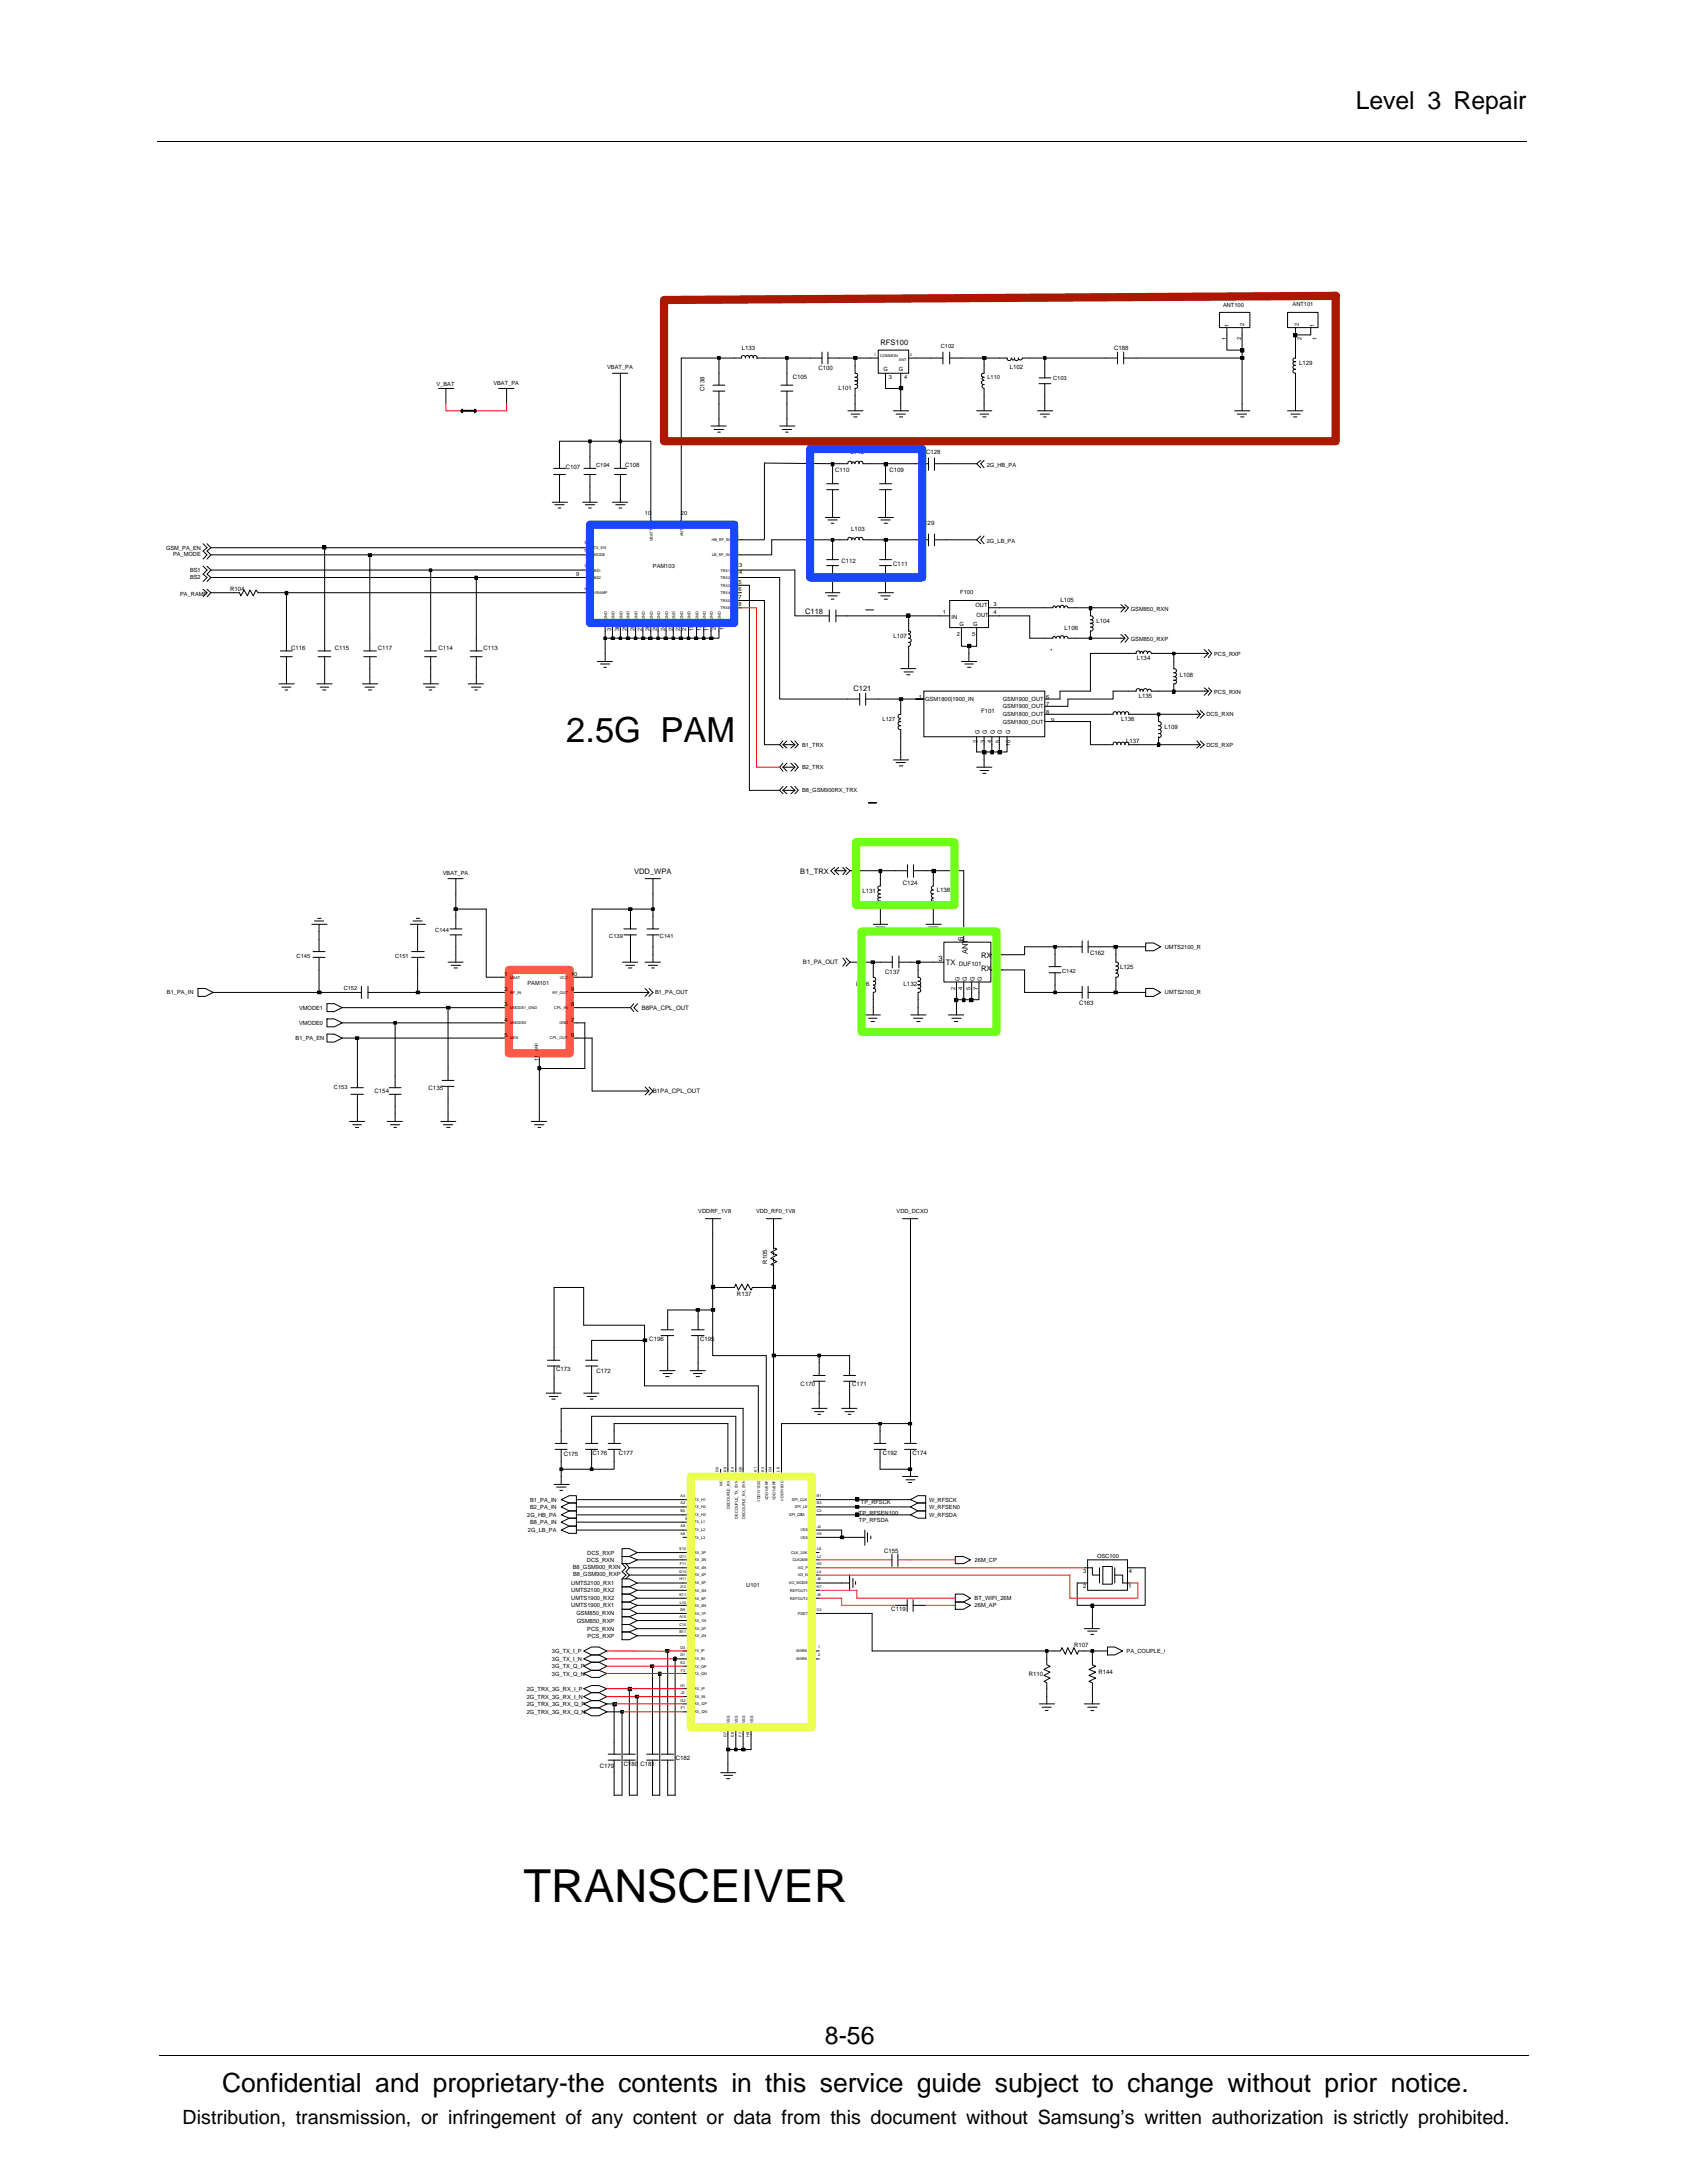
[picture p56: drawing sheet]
<svg xmlns="http://www.w3.org/2000/svg" width="216mm" height="279mm" viewBox="0 0 216 279" stroke-linecap="round" stroke-linejoin="round" font-family="sans-serif">
<defs><g id="words">
<text font-size="5.8" x="67" y="243.4">TRANSCEIVER</text>
<text font-size="4.4" x="72.5" y="95">2.5G PAM</text>
<text font-size="3.4" x="28.4" y="267.7">Confidential and proprietary-the contents in this service guide subject to change without prior notice.</text>
<g font-size="3.2">
<text x="173.5" y="14">Level 3 Repair</text>
<text x="105.6" y="261.6">8-56</text>
</g>
<text font-size="2.5" x="23.4" y="271.9">Distribution, transmission, or infringement of any content or data from this document without Samsung’s written authorization is strictly prohibited.</text>
<g font-size="1">
<text x="112.7" y="44.2">RFS100</text>
<text x="103" y="78.6">C118</text>
<text x="109.2" y="88.4">C121</text>
<text x="81.2" y="111.8">VDD_WPA</text>
<text x="102.4" y="111.8">B1_TRX</text>
<text x="120.1" y="123">3</text>
<text x="121.1" y="123.5">TX</text>
<text x="123.3" y="120.4" transform="rotate(-90 123.3 120.4)">6</text>
<text x="123.9" y="122.2" transform="rotate(-90 123.9 122.2)">ANT</text>
<text x="125.6" y="122.6">RX</text>
<text x="125.6" y="124.3">RX</text>
<text x="127.1" y="121.9">1</text>
<text x="127.1" y="123.9">8</text>
</g>
<g font-size=".8">
<text x="94.9" y="44.7">L133</text>
<text x="104.8" y="47.3">C100</text>
<text x="129.2" y="47.2">L102</text>
<text x="142.6" y="44.7">C188</text>
<text x="166.3" y="46.8">L129</text>
<text x="90.2" y="50.1" transform="rotate(-90 90.2 50.1)">C138</text>
<text x="101.5" y="48.5">C105</text>
<text x="107.3" y="50">L101</text>
<text x="72.4" y="60">C107</text>
<text x="80" y="59.7">C108</text>
<text x="108.9" y="58.1">L112</text>
<text x="118.5" y="58.1">C128</text>
<text x="106.9" y="60.4">C110</text>
<text x="113.8" y="60.4">C109</text>
<text x="108.9" y="67.9">L103</text>
<text x="117.7" y="67.1">C129</text>
<text x="29.5" y="75.7">R104</text>
<text x="107.7" y="72.1">C112</text>
<text x="114.3" y="72.4">C111</text>
<text x="135.7" y="77">L105</text>
<text x="37.3" y="83.1">C116</text>
<text x="42.8" y="83.1">C115</text>
<text x="48.3" y="83.1">C117</text>
<text x="56.1" y="83.1">C114</text>
<text x="61.9" y="83.1">C113</text>
<text x="114.3" y="81.6">L107</text>
<text x="136.3" y="80.6">L106</text>
<text x="140.3" y="79.7">L104</text>
<text x="145.5" y="84.5">L134</text>
<text x="145.7" y="89.3">L135</text>
<text x="151" y="86.6">L108</text>
<text x="125.6" y="91.3">F101</text>
<text x="143.5" y="92.3">L136</text>
<text x="144.1" y="95.1">L137</text>
<text x="149" y="93.4">L109</text>
<text x="115.5" y="113.2">C124</text>
<text x="110.4" y="114.3">L131</text>
<text x="119.9" y="114.2">L138</text>
<text x="102.8" y="123.4">B1_PA_OUT</text>
<text x="113.3" y="124.6">C137</text>
<text x="122.7" y="123.7">DUF101</text>
<text x="139.5" y="122.2">C162</text>
<text x="143.3" y="124.1">L125</text>
<text x="82.1" y="129.2">B8PA_CPL_OUT</text>
<text x="109.6" y="126.2">L126</text>
<text x="115.6" y="126.2">L132</text>
<text x="138.1" y="128.6">C163</text>
<text x="47.9" y="139.9">C154</text>
<text x="54.8" y="139.5">C135</text>
<text x="83.5" y="139.9">B1PA_CPL_OUT</text>
<text x="98.2" y="161.8" transform="rotate(-90 98.2 161.8)">R105</text>
<text x="94.3" y="165.9">R137</text>
<text x="83.1" y="171.6">C196</text>
<text x="89.6" y="171.6">C195</text>
<text x="71.2" y="175.5">C173</text>
<text x="76.3" y="175.7">C172</text>
<text x="102.5" y="177.4">C170</text>
<text x="109.1" y="177.4">C171</text>
<text x="72.2" y="186.4">C175</text>
<text x="75.8" y="186.2">C176</text>
<text x="79.2" y="186.2">C177</text>
<text x="113" y="186.2">C192</text>
<text x="116.8" y="186.2">C174</text>
<text x="113.1" y="198.8">C155</text>
<text x="114.1" y="206.2">C119</text>
<text x="131.7" y="214.5">R110</text>
<text x="137.5" y="210.8">R107</text>
<text x="140.6" y="214.3">R144</text>
<text x="76.8" y="226.3">C179</text>
<text x="79.8" y="226">C180</text>
<text x="82" y="226.1">C181</text>
<text x="86.5" y="225.2">C182</text>
</g>
<g font-size=".7">
<text x="156.5" y="39.3">ANT100</text>
<text x="157.3" y="41.9" transform="rotate(-90 157.3 41.9)">1</text>
<text x="159.2" y="41.7" transform="rotate(-90 159.2 41.7)">2</text>
<text x="165.4" y="39.2">ANT101</text>
<text x="166.2" y="41.7" transform="rotate(-90 166.2 41.7)">2</text>
<text x="168.2" y="41.9" transform="rotate(-90 168.2 41.9)">1</text>
<text x="77.7" y="47.3">VBAT_PA</text>
<text x="113.1" y="47.5">G</text>
<text x="115" y="47.5">G</text>
<text x="120.4" y="44.6">C102</text>
<text x="156.9" y="43.5" transform="rotate(-90 156.9 43.5)">1</text>
<text x="158.9" y="43.5" transform="rotate(-90 158.9 43.5)">2</text>
<text x="166.6" y="43.5" transform="rotate(-90 166.6 43.5)">2</text>
<text x="168.5" y="43.5" transform="rotate(-90 168.5 43.5)">1</text>
<text x="55.9" y="49.4">V_BAT</text>
<text x="63.1" y="49.2">VBAT_PA</text>
<text x="113.7" y="48.5">3</text>
<text x="115.7" y="48.5">4</text>
<text x="126.4" y="48.5">L110</text>
<text x="134.8" y="48.7">C103</text>
<text x="76.3" y="59.8">C194</text>
<text x="126.3" y="59.8">2G_HB_PA</text>
<text x="82.5" y="66">10</text>
<text x="87.1" y="66">20</text>
<text x="21.3" y="70.4">GSM_PA_EN</text>
<text x="22.1" y="71.2">PA_MODE</text>
<text x="75.4" y="70.7" transform="rotate(-90 75.4 70.7)">7</text>
<text x="75.4" y="69.7" transform="rotate(-90 75.4 69.7)">6</text>
<text x="94.1" y="68.9">3</text>
<text x="94.1" y="70.9">4</text>
<text x="126.3" y="69.4">2G_LB_PA</text>
<text x="23.1" y="76.3">PA_RAMP</text>
<text x="24.3" y="73.2">BS1</text>
<text x="24.3" y="74.1">BS2</text>
<text x="73.7" y="73.7">9</text>
<text x="75.4" y="75.5" transform="rotate(-90 75.4 75.5)">5</text>
<text x="75.4" y="72.6" transform="rotate(-90 75.4 72.6)">8</text>
<text x="83.6" y="72.7">PAM103</text>
<text x="94.1" y="74.7">15</text>
<text x="94.1" y="75.7">16</text>
<text x="94.1" y="76.6">17</text>
<text x="94.1" y="77.5">18</text>
<text x="94.2" y="72.6">13</text>
<text x="94.2" y="73.5">14</text>
<text x="122.9" y="76">F100</text>
<text x="124.8" y="77.7">OUT</text>
<text x="127.1" y="77.6">3</text>
<text x="78.2" y="80.8" transform="rotate(-90 78.2 80.8)">31</text>
<text x="79.2" y="80.8" transform="rotate(-90 79.2 80.8)">30</text>
<text x="80.2" y="80.8" transform="rotate(-90 80.2 80.8)">29</text>
<text x="81.2" y="80.8" transform="rotate(-90 81.2 80.8)">28</text>
<text x="82.1" y="80.8" transform="rotate(-90 82.1 80.8)">27</text>
<text x="83.1" y="80.8" transform="rotate(-90 83.1 80.8)">26</text>
<text x="84.1" y="80.8" transform="rotate(-90 84.1 80.8)">25</text>
<text x="85.1" y="80.8" transform="rotate(-90 85.1 80.8)">24</text>
<text x="86.1" y="80.8" transform="rotate(-90 86.1 80.8)">23</text>
<text x="87" y="80.8" transform="rotate(-90 87 80.8)">22</text>
<text x="87.8" y="80.8" transform="rotate(-90 87.8 80.8)">21</text>
<text x="88.7" y="80.8" transform="rotate(-90 88.7 80.8)">19</text>
<text x="89.7" y="80.8" transform="rotate(-90 89.7 80.8)">12</text>
<text x="90.7" y="80.8" transform="rotate(-90 90.7 80.8)">11</text>
<text x="91.6" y="80.7" transform="rotate(-90 91.6 80.7)">2</text>
<text x="92.6" y="80.7" transform="rotate(-90 92.6 80.7)">1</text>
<text x="120.7" y="78.6">1</text>
<text x="121.8" y="79.2">IN</text>
<text x="122.5" y="81.4">2</text>
<text x="122.8" y="80.2">G</text>
<text x="124.4" y="81.4">5</text>
<text x="124.5" y="80.2">G</text>
<text x="125" y="79">OUT</text>
<text x="127.1" y="78.6">4</text>
<text x="144.7" y="82">GSM850_RXP</text>
<text x="144.7" y="78.1">GSM850_RXN</text>
<text x="155.4" y="84">PCS_RXP</text>
<text x="117.6" y="89.5">1</text>
<text x="118.4" y="89.7">GSM1800|1900_IN</text>
<text x="128.3" y="89.7">GSM1900_OUT</text>
<text x="133.9" y="89.5">6</text>
<text x="155.4" y="88.8">PCS_RXN</text>
<text x="102.7" y="95.6">B1_TRX</text>
<text x="112.9" y="92.3">L127</text>
<text x="125.1" y="95.1" transform="rotate(-90 125.1 95.1)">2</text>
<text x="125.4" y="94" transform="rotate(-90 125.4 94)">G</text>
<text x="126" y="95.1" transform="rotate(-90 126 95.1)">3</text>
<text x="126.3" y="94" transform="rotate(-90 126.3 94)">G</text>
<text x="126.9" y="95.1" transform="rotate(-90 126.9 95.1)">4</text>
<text x="127.3" y="94" transform="rotate(-90 127.3 94)">G</text>
<text x="128" y="95.1" transform="rotate(-90 128 95.1)">5</text>
<text x="128.2" y="94" transform="rotate(-90 128.2 94)">G</text>
<text x="128.3" y="92.6">GSM1800_OUT</text>
<text x="128.3" y="90.7">GSM1900_OUT</text>
<text x="128.3" y="91.7">GSM1800_OUT</text>
<text x="129.3" y="94" transform="rotate(-90 129.3 94)">G</text>
<text x="129.3" y="95.5" transform="rotate(-90 129.3 95.5)">10</text>
<text x="133.9" y="90.4">7</text>
<text x="133.9" y="91.4">8</text>
<text x="134.5" y="92.3">9</text>
<text x="154.4" y="91.7">DCS_RXN</text>
<text x="154.4" y="95.6">DCS_RXP</text>
<text x="102.7" y="98.5">B2_TRX</text>
<text x="102.7" y="101.4">B8_GSM900RX_TRX</text>
<text x="56.7" y="112">VBAT_PA</text>
<text x="55.7" y="119.3">C144</text>
<text x="38" y="122.6">C145</text>
<text x="50.6" y="122.6">C151</text>
<text x="64.6" y="124.9">1</text>
<text x="73.1" y="124.9">10</text>
<text x="78" y="120">C139</text>
<text x="84.5" y="120">C141</text>
<text x="122.8" y="125.6" transform="rotate(-90 122.8 125.6)">G</text>
<text x="123.7" y="125.6" transform="rotate(-90 123.7 125.6)">G</text>
<text x="124.7" y="125.6" transform="rotate(-90 124.7 125.6)">G</text>
<text x="125.6" y="125.6" transform="rotate(-90 125.6 125.6)">G</text>
<text x="135.9" y="124.5">C142</text>
<text x="149.1" y="121.5">UMTS2100_R</text>
<text x="21.4" y="127.3">B1_PA_IN</text>
<text x="38.3" y="131.2">VMODE0</text>
<text x="38.3" y="129.2">VMODE1</text>
<text x="44" y="126.8">C152</text>
<text x="64.6" y="130.7">4</text>
<text x="64.6" y="128.8">3</text>
<text x="64.6" y="126.9">2</text>
<text x="67.5" y="126.1">PAM101</text>
<text x="73.1" y="128.8">8</text>
<text x="73.1" y="130.7">7</text>
<text x="73.1" y="126.9">9</text>
<text x="83.8" y="127.2">B1_PA_OUT</text>
<text x="122.3" y="126.7" transform="rotate(-90 122.3 126.7)">2</text>
<text x="123.2" y="126.7" transform="rotate(-90 123.2 126.7)">4</text>
<text x="124.2" y="126.7" transform="rotate(-90 124.2 126.7)">5</text>
<text x="125.1" y="126.7" transform="rotate(-90 125.1 126.7)">7</text>
<text x="149.1" y="127.3">UMTS2100_R</text>
<text x="37.8" y="133.1">B1_PA_EN</text>
<text x="64.6" y="132.7">5</text>
<text x="69" y="135.8" transform="rotate(-90 69 135.8)">11</text>
<text x="73.1" y="132.7">6</text>
<text x="42.7" y="139.4">C153</text>
<text x="89.4" y="155.3">VDDRF_1V8</text>
<text x="96.8" y="155.3">VDD_RF0_1V8</text>
<text x="114.7" y="155.3">VDD_DCXO</text>
<text x="67.5" y="194.2">2G_HB_PA</text>
<text x="67.6" y="196.1">2G_LB_PA</text>
<text x="67.8" y="195.1">B8_PA_IN</text>
<text x="67.8" y="192.2">B1_PA_IN</text>
<text x="67.8" y="193.1">B2_PA_IN</text>
<text x="109.9" y="194.8">TP_RFSDA</text>
<text x="109.9" y="193.9">TP_RFSEN100</text>
<text x="110.2" y="192.5">TP_RFSCK</text>
<text x="118.9" y="193.1">W_RFSEN0</text>
<text x="118.9" y="192.2">W_RFSCK</text>
<text x="118.9" y="194.2">W_RFSDA</text>
<text x="73.1" y="203.8">UMTS2100_RX2</text>
<text x="73.1" y="202.9">UMTS2100_RX1</text>
<text x="73.3" y="200.8">B8_GSM900_RXN</text>
<text x="73.3" y="201.8">B8_GSM900_RXP</text>
<text x="75.1" y="199.9">DCS_RXN</text>
<text x="75.2" y="199">DCS_RXP</text>
<text x="95.5" y="203.1">U101</text>
<text x="124.7" y="199.9">26M_CP</text>
<text x="138.6" y="203.3">2</text>
<text x="138.6" y="201.3">3</text>
<text x="140.4" y="199.4">OSC100</text>
<text x="144.4" y="203.3">1</text>
<text x="144.5" y="201.3">4</text>
<text x="73.1" y="204.8">UMTS1900_RX2</text>
<text x="73.1" y="205.7">UMTS1900_RX1</text>
<text x="73.8" y="206.8">GSM850_RXN</text>
<text x="73.8" y="207.7">GSM850_RXP</text>
<text x="75.2" y="208.7">PCS_RXN</text>
<text x="75.2" y="209.6">PCS_RXP</text>
<text x="124.7" y="205.7">26M_AP</text>
<text x="124.7" y="204.8">BT_WIFI_26M</text>
<text x="70.6" y="211.6">3G_TX_I_P</text>
<text x="70.6" y="212.6">3G_TX_I_N</text>
<text x="70.6" y="213.5">3G_TX_Q_P</text>
<text x="70.6" y="214.5">3G_TX_Q_N</text>
<text x="144.2" y="211.6">PA_COUPLE_O</text>
<text x="67.4" y="216.4">2G_TRX_3G_RX_I_P</text>
<text x="67.4" y="217.4">2G_TRX_3G_RX_I_N</text>
<text x="67.4" y="218.4">2G_TRX_3G_RX_Q_P</text>
<text x="67.4" y="219.4">2G_TRX_3G_RX_Q_N</text>
</g>
<g font-size=".5">
<text x="111.9" y="45.6">1</text>
<text x="112.6" y="45.7">COMMON</text>
<text x="115" y="46.2">ANT</text>
<text x="116.4" y="45.6">2</text>
<text x="76" y="70.3">TX_EN</text>
<text x="76" y="71.2">MODE</text>
<text x="83.5" y="69.3" transform="rotate(-90 83.5 69.3)">VBATT</text>
<text x="87.4" y="68.6" transform="rotate(-90 87.4 68.6)">ANT</text>
<text x="91.1" y="69.3">HB_RF_IN</text>
<text x="91.1" y="71.2">LB_RF_IN</text>
<text x="76" y="73.2">BS1</text>
<text x="76" y="74.1">BS2</text>
<text x="76" y="76">VRAMP</text>
<text x="92.2" y="74.1">TRX2</text>
<text x="92.2" y="75.1">TRX3</text>
<text x="92.2" y="76">TRX4</text>
<text x="92.2" y="77">TRX5</text>
<text x="92.2" y="78">TRX6</text>
<text x="92.2" y="73.2">TRX1</text>
<text x="77.7" y="79.3" transform="rotate(-90 77.7 79.3)">GND</text>
<text x="78.6" y="79.3" transform="rotate(-90 78.6 79.3)">GND</text>
<text x="79.7" y="79.3" transform="rotate(-90 79.7 79.3)">GND</text>
<text x="80.6" y="79.3" transform="rotate(-90 80.6 79.3)">GND</text>
<text x="81.6" y="79.3" transform="rotate(-90 81.6 79.3)">GND</text>
<text x="82.5" y="79.3" transform="rotate(-90 82.5 79.3)">GND</text>
<text x="83.5" y="79.3" transform="rotate(-90 83.5 79.3)">GND</text>
<text x="84.5" y="79.3" transform="rotate(-90 84.5 79.3)">GND</text>
<text x="85.5" y="79.3" transform="rotate(-90 85.5 79.3)">GND</text>
<text x="86.4" y="79.3" transform="rotate(-90 86.4 79.3)">GND</text>
<text x="87.4" y="79.3" transform="rotate(-90 87.4 79.3)">GND</text>
<text x="88.4" y="79.3" transform="rotate(-90 88.4 79.3)">GND</text>
<text x="89.4" y="79.3" transform="rotate(-90 89.4 79.3)">GND</text>
<text x="90.3" y="79.3" transform="rotate(-90 90.3 79.3)">GND</text>
<text x="91.2" y="79.3" transform="rotate(-90 91.2 79.3)">GND</text>
<text x="92.3" y="79.3" transform="rotate(-90 92.3 79.3)">GND</text>
<text x="65.3" y="125.2">VBAT</text>
<text x="71.6" y="125.2">VCC</text>
<text x="65.3" y="131.1">VMODE0</text>
<text x="65.3" y="129.1">VMODE1_GND</text>
<text x="65.3" y="127.2">RF_IN</text>
<text x="70.7" y="127.2">RF_OUT</text>
<text x="70.9" y="129.1">CPL_IN</text>
<text x="71.6" y="131.1">GND</text>
<text x="65.3" y="133">VEN</text>
<text x="68.8" y="134.6" transform="rotate(-90 68.8 134.6)">GND</text>
<text x="70.4" y="133">CPL_OUT</text>
<text x="87.1" y="191.6">A4</text>
<text x="92" y="188.4" transform="rotate(-90 92 188.4)">D5</text>
<text x="92.5" y="190.2" transform="rotate(-90 92.5 190.2)">NC</text>
<text x="93" y="188.4" transform="rotate(-90 93 188.4)">K9</text>
<text x="93.9" y="188.3" transform="rotate(-90 93.9 188.3)">E4</text>
<text x="94.9" y="188.4" transform="rotate(-90 94.9 188.4)">G6</text>
<text x="96.9" y="188.4" transform="rotate(-90 96.9 188.4)">K1</text>
<text x="97.8" y="188.4" transform="rotate(-90 97.8 188.4)">K3</text>
<text x="98.7" y="188.4" transform="rotate(-90 98.7 188.4)">G4</text>
<text x="99.8" y="188.3" transform="rotate(-90 99.8 188.3)">L6</text>
<text x="104.5" y="191.6">B1</text>
<text x="87.1" y="193.6">B5</text>
<text x="87.1" y="192.6">A2</text>
<text x="87.1" y="196.4">A6</text>
<text x="87.1" y="195.5">A8</text>
<text x="87.7" y="194.5">B7</text>
<text x="88.8" y="194.1">TX_H3</text>
<text x="88.8" y="195">TX_L1</text>
<text x="88.8" y="193">TX_H2</text>
<text x="88.8" y="192.1">TX_H1</text>
<text x="88.8" y="196.9">TX_L3</text>
<text x="88.8" y="196">TX_L2</text>
<text x="93.4" y="193.1" transform="rotate(-90 93.4 193.1)">DECOUPLE_RX</text>
<text x="94.4" y="194.4" transform="rotate(-90 94.4 194.4)">DECOUPLE_TX_SYN</text>
<text x="95.4" y="194.4" transform="rotate(-90 95.4 194.4)">DECOUPLE_RX_SYN</text>
<text x="97.3" y="192.2" transform="rotate(-90 97.3 192.2)">VDD1V1DIG</text>
<text x="98.3" y="192" transform="rotate(-90 98.3 192)">VDD1V5RF</text>
<text x="99.3" y="192" transform="rotate(-90 99.3 192)">VDD1V8RF</text>
<text x="100.3" y="192.1" transform="rotate(-90 100.3 192.1)">VDD1V8XO</text>
<text x="101" y="194.1">SPI_DA</text>
<text x="101.3" y="192.1">SPI_CLK</text>
<text x="101.7" y="193">SPI_LE</text>
<text x="102.4" y="196.9">VSS</text>
<text x="102.4" y="196">VSS</text>
<text x="102.5" y="194.1">TA</text>
<text x="104.5" y="196.4">H3</text>
<text x="104.5" y="192.6">B3</text>
<text x="104.5" y="193.5">C2</text>
<text x="104.6" y="195.5">J4</text>
<text x="86.9" y="201.3">G10</text>
<text x="87" y="202.3">H11</text>
<text x="87" y="199.4">D11</text>
<text x="87" y="198.4">E10</text>
<text x="87" y="203.3">J10</text>
<text x="87" y="200.3">F11</text>
<text x="88.8" y="202.8">RX_5P</text>
<text x="88.8" y="203.7">RX_5N</text>
<text x="88.8" y="200.8">RX_4N</text>
<text x="88.8" y="201.8">RX_4P</text>
<text x="88.8" y="199.8">RX_3N</text>
<text x="88.8" y="198.9">RX_3P</text>
<text x="101" y="202.8">XO_MODE</text>
<text x="101.1" y="203.7">REFOUT1</text>
<text x="101.2" y="198.9">CLK_32K</text>
<text x="101.5" y="199.8">CLK26M</text>
<text x="102.1" y="201.8">XO_N</text>
<text x="102.1" y="200.8">XO_P</text>
<text x="104.5" y="200.3">K5</text>
<text x="104.5" y="203.3">K7</text>
<text x="104.6" y="198.4">L8</text>
<text x="104.6" y="202.3">J8</text>
<text x="104.6" y="199.4">L2</text>
<text x="104.6" y="201.3">L4</text>
<text x="87" y="204.2">K11</text>
<text x="87" y="209">B11</text>
<text x="87" y="208.1">C10</text>
<text x="87" y="207.1">A10</text>
<text x="87" y="205.2">L10</text>
<text x="87.1" y="206.2">B9</text>
<text x="88.8" y="205.7">RX_6N</text>
<text x="88.8" y="204.7">RX_6P</text>
<text x="88.8" y="209.5">RX_2N</text>
<text x="88.8" y="206.7">RX_1P</text>
<text x="88.8" y="208.6">RX_2P</text>
<text x="88.8" y="207.6">RX_1N</text>
<text x="101.1" y="204.7">REFOUT2</text>
<text x="102.1" y="206.7">PDET</text>
<text x="104.5" y="206.2">C4</text>
<text x="104.6" y="204.2">J6</text>
<text x="87.1" y="215.9">H1</text>
<text x="87.1" y="212">D1</text>
<text x="87.1" y="211.1">D3</text>
<text x="87.1" y="212.9">E2</text>
<text x="87.1" y="214">F3</text>
<text x="88.8" y="214.4">TX_QN</text>
<text x="88.8" y="212.5">TX_IN</text>
<text x="88.8" y="211.5">TX_IP</text>
<text x="88.8" y="213.4">TX_QP</text>
<text x="101.9" y="211.5">MARK</text>
<text x="101.9" y="212.5">MARK</text>
<text x="104.7" y="211">1</text>
<text x="104.7" y="212">2</text>
<text x="87.1" y="217.8">G2</text>
<text x="87.1" y="216.8">J2</text>
<text x="87.1" y="218.8">F1</text>
<text x="88.8" y="216.3">RX_IP</text>
<text x="88.8" y="217.3">RX_IN</text>
<text x="88.8" y="219.3">RX_QN</text>
<text x="88.8" y="218.3">RX_QP</text>
<text x="93.4" y="220.5" transform="rotate(-90 93.4 220.5)">VSS</text>
<text x="94.4" y="220.5" transform="rotate(-90 94.4 220.5)">VSS</text>
<text x="95.4" y="220.5" transform="rotate(-90 95.4 220.5)">VSS</text>
<text x="96.4" y="220.5" transform="rotate(-90 96.4 220.5)">VSS</text>
<text x="93" y="222.3" transform="rotate(-90 93 222.3)">D7</text>
<text x="93.9" y="222.3" transform="rotate(-90 93.9 222.3)">E8</text>
<text x="94.9" y="222.3" transform="rotate(-90 94.9 222.3)">F7</text>
<text x="95.9" y="222.3" transform="rotate(-90 95.9 222.3)">H9</text>
</g>
</g></defs>
<g fill="none" stroke="#000" stroke-width=".13">
<path d="M20.2 18.1h175.3M156.1 40h3.9v1.9h-3.9zM164.8 40h3.9v1.9h-3.9zM56.1 49.7h2M57.1 49.7v2M63.8 49.7h2M64.8 49.7v2M70.8 59.9h1.6M71.6 59.9v-3.4h11.7v10.6M74.7 59.9h1.6M75.3 56.3h.4v.4h-.4zM75.5 56.5v3.4"/>
<path d="M78.4 47.8h1.9M78.6 59.9h1.6M79.2 56.3h.4v.4h-.4zM79.4 47.8v12.1M91 54.5h1.9M91.2 50.1h1.6M91.2 49.3h1.6M91.4 55h1.2M91.8 45.6h.4v.4h-.4zM91.8 55.3h.4M92 45.8v3.5M92 50.1v4.4"/>
<path d="M95.9 45.8a.25 .25 0 0 0-.3-.3 .25 .25 0 0 0-.2 .3 .25 .25 0 0 0-.2-.3 .25 .25 0 0 0-.3 .3h-7.7v21.3M95.9 45.8v-.2l.3-.1 .2 .1v.2a.26 .26 0 0 1 .3-.3 .26 .26 0 0 1 .2 .3M96.8 45.8h8.4M99.8 54.5h1.9M99.9 50.1h1.6M99.9 49.3h1.6M100.1 55h1.2M100.5 45.6h.4v.4h-.4zM100.5 55.3h.4M100.7 45.8v3.5M100.7 50.1v4.4M105.2 45.1v1.5"/>
<path d="M106 45.8h6.4M106 45.1v1.5M106.4 59.2h.3v.4h-.3zM106.6 59.4v2.5M106.6 59.4h1.9M106.6 59.4l-8.8-.1v9.7M108.5 52.6h1.9M108.5 59.4v-.3a.26 .26 0 0 1 .5 0v.3M108.9 53h1.1M109.3 45.6h.4v.4h-.4zM109.3 53.4h.4M109.3 59.3a.17 .17 0 0 0-.1-.2 .18 .18 0 0 0-.2 .3"/>
<path d="M109.4 47.8a.26 .26 0 0 1 .4 .2 .26 .26 0 0 1-.4 .3 .26 .26 0 0 1 .4 .2 .26 .26 0 0 1-.4 .2M109.4 48.7a.26 .26 0 0 1 .4 .2 .26 .26 0 0 1-.4 .3M109.4 49.2a.27 .27 0 0 1 .3 .1 .27 .27 0 0 1 0 .3l-.3 .1M109.4 59.4l.1-.3a.26 .26 0 0 1 .4 0v.3M109.4 45.8v2M109.4 49.7v2.9M110 59.4l-.1-.1a.25 .25 0 0 1 .2-.3 .25 .25 0 0 1 .3 .1v.3M110.4 59.4h8.4M112.4 44.8h3.9v3h-3.9zM113.2 59.2h.4v.4h-.4zM113.3 48.7v1h2M113.3 47.8v1"/>
<path d="M113.3 59.4v2.5M114.3 52.6h2M114.7 53h1.2M115.1 49.5h.4v.4h-.4zM115.1 53.4h.4M115.3 47.8v4.8M116.3 45.8h4.4M118.8 58.6v1.6M119.6 59.4h5.4M119.6 58.6v1.6M120.7 45.1v1.5M121.5 45.8h7.4"/>
<path d="M121.5 45.1v1.5M125 52.6h1.9M125.4 53h1.1M125.5 58.9l-.5 .5 .5 .5M125.8 45.6h.4v.4h-.4zM125.8 53.4h.4M125.9 49.2l-.2 .1a.26 .26 0 0 0 .2 .4v2.9M125.9 48.3a.17 .17 0 0 0-.2 .1 .17 .17 0 0 0 .2 .2M125.9 48.7a.26 .26 0 0 0-.3 .2 .26 .26 0 0 0 .3 .3M125.9 47.8a.26 .26 0 0 0-.3 .2 .26 .26 0 0 0 .3 .3M125.9 45.8v2M125.9 58.9l-.4 .5 .4 .5"/>
<path d="M128.9 45.8a.26 .26 0 0 0 .2 .4 .26 .26 0 0 0 .3-.4M129.8 45.8a.18 .18 0 0 1-.1 .3 .18 .18 0 0 1-.2-.3M129.8 45.8a.26 .26 0 0 0 .3 .4 .26 .26 0 0 0 .2-.4M130.3 45.8l.2 .2 .1 .1 .2-.1v-.2h12.2M132.8 52.6h1.9M133 49.1h1.5M133 48.4h1.5M133.1 53h1.2M133.6 45.6h.3v.4h-.3zM133.6 53.4h.3M133.7 45.8v2.6M133.7 49.1v3.5"/>
<path d="M143 45.1v1.5M143.8 45.1v1.5M157 41.9v2.9h2v1M158 52.6h2M158.3 53h1.2M158.8 45.6h.4v.4h-.4zM158.8 44.6h.4v.5h-.4zM158.8 53.4h.4M159 41.9v2.9M159 45.8v6.8M159 45.8h-15.2M164.8 52.6h1.9"/>
<path d="M165.2 53h1.2M165.5 42.7h.5v.4h-.5zM165.5 53.4h.5M165.8 41.9v3.9a.26 .26 0 0 0-.3 .3 .26 .26 0 0 0 .3 .2M165.8 47.8v4.8M165.8 46.3a.26 .26 0 0 0-.3 .2 .26 .26 0 0 0 .3 .3 .26 .26 0 0 0-.3 .2 .26 .26 0 0 0 .3 .3l-.3 .1a.26 .26 0 0 0 .2 .4h.1M167.7 41.9v1h-1.9M26 69.6l.5 .5-.5 .4 .5 .5-.5 .5M26 72.5l.5 .5-.5 .5 .5 .4-.5 .5M26 75.4l.5 .5-.5 .5M26.5 75.4l.5 .5-.5 .5M26.5 69.6l.5 .5-.5 .4 .5 .5"/>
<path d="M26.5 72.5l.5 .5M27 73l-.5 .5 .5 .4-.5 .5M27 75.9h3.6l.2 .4 .4-.8 .5 .8 .3-.8 .4 .8 .4-.8 .2 .4h42.5M27 71l-.5 .5M27 71h48.5M27 70.1h48.5M27 73h48.5M27 73.9h48.5M36.5 75.7h.3v.4h-.3zM36.7 75.9v7.4M41.3 69.9h.4v.4h-.4zM41.6 70.1v13.2"/>
<path d="M47.1 70.9h.5v.3h-.5zM47.3 71v12.3M54.9 72.8h.4v.4h-.4zM55.1 73v10.3M60.8 73.7h.3v.5h-.3zM61 73.9v9.4M70.7 64.3h1.9M70.8 60.7h1.6M71 64.6h1.2M71.4 65h.4M71.6 60.7v3.6M74.6 64.3h1.8"/>
<path d="M74.7 60.7h1.6M74.9 64.6h1.2M75.3 65h.4M75.5 67.1h18.5v12.6h-18.5zM75.5 60.7v3.6M77.4 79.7v5M78.4 64.3h1.9M78.4 79.7v2M78.6 60.7h1.6M78.8 64.6h1.2M79.2 65h.4M79.4 60.7v3.6"/>
<path d="M79.4 79.7v2M80.3 79.7v2M81.3 79.7v2M82.3 79.7v2M83.3 79.7v2M84.2 79.7v2M85.2 79.7v2M86.2 79.7v2M87.2 79.7v2M88.1 79.7v2M89.1 79.7v2M90.1 79.7v2"/>
<path d="M91 79.7v2M92 79.7v1.1M94 76.9h3.8v18.4h2M94 73.9h5.8v15.6h10.2M94 73h7.7v5.8h4.4M94 77.8h.9M94 75.9h.9M94 69.1h3.8M94 74.9h1.9v26.3h3.9M105.6 75.9h1.9M105.6 66.2h1.9M105.8 62.7h1.5"/>
<path d="M105.8 61.9h1.5M105.8 72.4h1.5M105.8 71.6h1.5M106 76.3h1.1M106 66.5h1.1M106.1 78.1v1.5M106.4 68.9h.3v.4h-.3zM106.4 76.7h.3M106.4 67h.3M106.6 62.7v3.5M106.6 69.1v2.5M106.6 72.4v3.5"/>
<path d="M107 78.1v1.5M108.5 69.1h-9.7v1.9h-4.8M108.5 69.1v-.2a.26 .26 0 0 1 .5 0v.2M109.3 69.1v-.2h-.2l-.1 .2M109.4 69.1l.1-.2a.26 .26 0 0 1 .4 0v.2M110 69.1l-.1-.1a.25 .25 0 0 1 .2-.2 .25 .25 0 0 1 .3 .1v.2M110.4 69.1h8.4M110.8 78.1h1M112.4 75.9h1.9M112.4 66.2h1.9M112.6 62.7h1.5M112.6 61.9h1.5"/>
<path d="M112.6 72.4h1.5M112.6 71.6h1.5M112.7 76.3h1.2M112.7 66.5h1.2M113.2 68.9h.4v.4h-.4zM113.2 76.7h.4M113.2 67h.4M113.3 62.7v3.5M113.3 69.1v2.5M113.3 72.4v3.5M116 78.6h.5v.4h-.5zM116.3 78.8v2h.2v.1l-.2 .2"/>
<path d="M118.8 68.3v1.6M119.6 68.3v1.6M119.6 69.1h5.4M121.5 76.9h5v3.4h-5zM121.5 78.8h-14.5M125 69.1l.5 .5M125.5 68.6l-.5 .5M125.9 68.6l-.4 .5 .4 .5M126.5 77.8h8.2M126.5 78.8h5.3v2.9h2.9M135.1 77.8a.16 .16 0 0 0-.2-.2 .16 .16 0 0 0-.2 .1l.1 .1M135.2 77.8a.25 .25 0 0 1 .2-.2 .25 .25 0 0 1 .2 .1l.1 .1"/>
<path d="M135.7 77.8a.26 .26 0 0 1 .2-.3 .26 .26 0 0 1 .3 .2v.1M136.2 77.8l.2-.3 .3 .3h7.3M139.4 77.6h.3v.5h-.3zM139.6 77.8v1h.2l.1 .3a.27 .27 0 0 1-.3 .2M139.6 79.8a.26 .26 0 0 1 .3 .2 .26 .26 0 0 1-.3 .3v-.1M139.6 79.3a.25 .25 0 0 1 .3 .2 .25 .25 0 0 1-.1 .3h-.3M143.4 77.4l.6 .4M144 77.4l.4 .4-.4 .5M144 77.8l-.6 .5M35.7 87.5h2M35.9 83.3h1.5M35.9 84.1h1.5"/>
<path d="M36.1 87.9h1.1M36.5 88.3h.3M36.7 84.1v3.4M40.6 87.5h1.9M40.7 83.3h1.6M40.7 84.1h1.6M41 87.9h1.1M41.3 88.3h.4M41.6 84.1v3.4M46.4 87.5h1.9M46.5 83.3h1.7M46.5 84.1h1.7"/>
<path d="M46.7 87.9h1.2M47.1 88.3h.5M47.3 84.1v3.4M54.2 87.5h1.9M54.3 83.3h1.6M54.3 84.1h1.6M54.5 87.9h1.2M54.9 88.3h.4M55.1 84.1v3.4M59.9 87.5h2M60.2 83.3h1.5M60.2 84.1h1.5"/>
<path d="M60.3 87.9h1.2M60.8 88.3h.3M61 84.1v3.4M76.4 84.7h2M76.9 85h1.1M77.3 81.5h.3v.4h-.3zM77.3 85.4h.3M77.4 81.7h13.6M78.2 81.5h.4v.4h-.4zM79.2 81.5h.4v.4h-.4zM80.2 81.5h.4v.4h-.4zM81.2 81.5h.3v.4h-.3z"/>
<path d="M82.1 81.5h.4v.4h-.4zM83 81.5h.5v.4h-.5zM84.1 81.5h.3v.4h-.3zM85 81.5h.4v.4h-.4zM86 81.5h.3v.4h-.3zM86.9 81.5h.5v.4h-.5zM87.9 81.5h.4v.4h-.4zM88.9 81.5h.4v.4h-.4zM89.9 81.5h.3v.4h-.3zM90.8 81.5h.4v.4h-.4zM92 80.8v.9h-1M99.8 95.3l.4 .4"/>
<path d="M100.2 98.2h1.5M100.2 97.7l-.4 .5 .4 .5M100.2 98.2l.5 .5M100.2 95.3h1.5M100.2 94.8l-.4 .5M100.2 95.3l.5 .4M100.7 97.7l-.5 .5M100.7 94.8l-.5 .5M101.2 97.7l.5 .5M101.2 94.8l.5 .5M101.7 97.7l.5 .5-.5 .5M101.7 98.2l-.5 .5"/>
<path d="M101.7 94.8l.5 .5-.5 .4M101.7 95.3l-.5 .4M110 88.7v1.6M110.8 89.5h6.4M110.8 88.7v1.6M114.3 97.3h2M114.7 97.6h1.2M115.1 89.3h.4v.4h-.4zM115.1 98h.4M115.2 92h-.1l-.1 .2 .1 .2h.2M115.3 91.4a.26 .26 0 0 0-.4 .3 .26 .26 0 0 0 .4 .2M115.3 92.4a.26 .26 0 0 0-.4 .2 .26 .26 0 0 0 .4 .3"/>
<path d="M115.3 92.9a.26 .26 0 0 0-.3 .1 .26 .26 0 0 0 0 .2l.3 .2v3.9M115.3 89.5v1.9M115.3 85.6h1.9M115.7 86h1.2M116 86.4h.5M116.3 82.2l.2 .1a.28 .28 0 0 1-.2 .4v2.9M116.3 81.2h.1l.1 .2-.1 .3h-.1M116.3 81.7a.25 .25 0 0 1 .3 .2 .25 .25 0 0 1-.3 .3M118.2 89.5h-1h1M118.2 88.5h15.5v5.8h-15.5zM123 80.3v2.4h1M123 84.7h2"/>
<path d="M123.5 85h1.1M123.8 82.5h.4v.4h-.4zM123.8 85.4h.4M124 82.7v2M125 80.3v2.4h-1M125 94.3v1.9h2.9M125 98.2h1.9M125.4 98.6h1.1M125.8 96.1h.4v.4h-.4zM125.8 99h.4M125.9 94.3v3.9M126.8 96.1h.3v.4h-.3z"/>
<path d="M126.9 94.3v1.9M127.7 96.1h.4v.4h-.4zM127.9 94.3v1.9M128.9 94.3v1.9h-1M133.7 91.4h8.8l.1-.3a.26 .26 0 0 1 .2 0 .26 .26 0 0 1 .1 .3l.1-.2 .2-.1 .2 .1v.2M133.7 92.4h5.9v2.9h2.9v-.1a.25 .25 0 0 1 .2-.2 .25 .25 0 0 1 .2 .3 .26 .26 0 0 1 .3-.3 .26 .26 0 0 1 .2 .3M134.5 83.1v.1M135.1 81.7a.16 .16 0 0 0-.2-.2 .16 .16 0 0 0-.2 .1l.1 .1M135.2 81.7l.2-.3 .2 .1 .1 .2M135.7 81.7a.26 .26 0 0 1 .1-.3 .26 .26 0 0 1 .3 .1l.1 .2M136.2 81.7l.1-.2 .1-.1 .2 .1 .1 .2h7.3M139.4 81.5h.3v.4h-.3z"/>
<path d="M139.6 80.3a.25 .25 0 0 1 .2 0 .25 .25 0 0 1 .1 .3l-.3 .2v.9M143.4 81.2l.6 .5-.6 .5M143.5 91.4h-.1a.27 .27 0 0 1 .3-.3 .27 .27 0 0 1 .3 .3M143.5 95.3a.26 .26 0 0 1 .2-.3 .26 .26 0 0 1 .3 .3M144 91.4v-.2l.2-.1 .2 .1v.3M144 95.3v-.2l.2-.1a.24 .24 0 0 1 .2 .3M144 81.2l.4 .5-.4 .5M144.4 91.4h9.2M144.4 95.3h9.2M145.4 88.5h-2.9v1h-5.8v.9h-3M145.4 83.6h-5.8v4.9h-3.9v1h-2M145.4 83.6a.25 .25 0 0 1 .3-.3 .25 .25 0 0 1 .2 .3"/>
<path d="M145.4 88.5v-.1a.25 .25 0 0 1 .3-.3 .25 .25 0 0 1 .2 .4M146.2 83.6v-.1l-.1-.1-.2 .1v.1M146.2 88.4v-.1l-.1-.1-.2 .1v.2M146.3 83.6l.1-.2a.27 .27 0 0 1 .3-.1 .27 .27 0 0 1 .2 .3h-.1M146.3 88.5a.25 .25 0 0 1 .3-.4 .25 .25 0 0 1 .2 .4M146.9 83.6l.1-.2h.1h.1l.1 .2h7.3M146.9 88.5l.1-.3h.1h.1l.1 .3h7.3M148.1 95.1h.3v.4h-.3zM148.1 91.2h.3v.4h-.3zM148.3 92.4a.26 .26 0 0 1 .3 .2 .26 .26 0 0 1-.3 .3M148.3 93.4a.26 .26 0 0 1 .3 .2 .26 .26 0 0 1-.3 .3M148.3 92.9a.26 .26 0 0 1 .3 .1 .26 .26 0 0 1 0 .2l-.3 .2"/>
<path d="M148.3 93.9a.25 .25 0 0 1 .3 .2 .25 .25 0 0 1-.3 .3M148.3 91.4v1M148.3 94.3v1M150.1 88.3h.3v.4h-.3zM150.1 83.5h.3v.3h-.3zM150.2 83.6v2a.26 .26 0 0 1 .4 .2 .26 .26 0 0 1-.4 .3 .27 .27 0 0 1 .4 .2 .27 .27 0 0 1-.4 .3M150.2 86.6a.25 .25 0 0 1 .4 .3 .25 .25 0 0 1-.4 .2M150.2 87a.26 .26 0 0 1 .4 .3 .26 .26 0 0 1-.4 .2v1M153.2 90.9l.4 .5M153.2 94.8l.4 .5M153.6 90.9l.5 .5-.5 .5M153.6 91.4l-.4 .5"/>
<path d="M153.6 94.8l.5 .5-.5 .4M153.6 95.3l-.4 .4M154.1 83.1l.5 .5M154.1 88l.5 .5M154.6 83.1l.5 .5-.5 .6M154.6 83.6l-.5 .6M154.6 88l.5 .5-.5 .5M154.6 88.5l-.5 .5M39.9 118.3h1.9M40.2 117.9h1.2M40.7 117.5h.4M40.8 118.3v3.5"/>
<path d="M52.5 118.3h2M52.9 117.9h1.1M53.3 117.5h.4M53.4 118.3v3.5M57.3 112.5h2M57.6 119.7h1.5M57.6 118.9h1.5M58.1 116.2h.4v.3h-.4zM58.3 116.4h3.9v8.7h2.9M58.3 112.5v6.4M58.3 119.7v3.4M79.8 119.7h1.6"/>
<path d="M79.8 118.9h1.6M80.4 116.2h.5v.3h-.5zM80.7 116.4v2.5M80.7 119.7v3.4M82.5 112.5h2M82.8 119.7h1.5M82.8 118.9h1.5M83.4 116.2h.3v.3h-.3zM83.6 116.4h-7.8v8.7h-2.9M83.6 112.5v6.4M83.6 119.7v3.4M99.8 101.2l.4 .4"/>
<path d="M100.2 101.2h1.5M100.2 100.6l-.4 .6M100.2 101.2l.5 .4M100.7 100.6l-.5 .6M101.2 100.6l.5 .6M101.7 100.6l.5 .6-.5 .4M101.7 101.2l-.5 .4M106.8 111.4h1.5M106.8 111l-.5 .4 .5 .6M106.8 111.4l.5 .6M107.3 111l-.5 .4M107.9 111l.4 .4-.4 .6"/>
<path d="M108.3 111l.5 .4M108.8 111.4h7.3M108.8 111.4l-.5 .6M111.2 102.7h1M111.8 118.3h1.8M112.1 118.7h1.2M112.5 111.3h.3v.4h-.3zM112.5 119.1h.3M112.7 113.9a.26 .26 0 0 0-.4 .3 .26 .26 0 0 0 .4 .2 .26 .26 0 0 0-.4 .3 .26 .26 0 0 0 .4 .2M112.7 113.4a.26 .26 0 0 0-.4 .3 .26 .26 0 0 0 .4 .2M112.7 111.4v2M112.7 114.9a.26 .26 0 0 0-.4 .2 .26 .26 0 0 0 .4 .2v3"/>
<path d="M116.1 110.7v1.6M116.9 111.4h6.4v9.2M116.9 110.7v1.6M118.5 118.3h2M118.9 118.7h1.1M119.3 111.3h.4v.4h-.4zM119.3 119.1h.4M119.4 115h-.1l-.1 .2 .1 .1h.1M119.4 111.4v2a.25 .25 0 0 0-.2 .2 .25 .25 0 0 0 .2 .3M119.4 113.9a.26 .26 0 0 0-.3 .3 .26 .26 0 0 0 .3 .2 .25 .25 0 0 0-.2 .2 .25 .25 0 0 0 .1 .3h.1M119.4 115.3v3M25.3 126.5h1l1 .5-1 .5h-1z"/>
<path d="M27.3 127h18.9M40.1 121.8h1.5M40.1 122.5h1.5M40.7 126.9h.4v.3h-.4zM40.8 122.5v4.5M41.8 128.5h1l1 .5-1 .5h-1zM41.8 132.4h1l1 .5-1 .5h-1zM41.8 130.4h1l1 .5-1 .5h-1zM43.8 132.9h21.3M43.8 130.9h21.3M43.8 129h21.3M44.9 139.2h1.6"/>
<path d="M45.5 132.7h.4v.3h-.4zM45.7 132.9v6.3M46.2 126.2v1.6M47.1 127h18M47.1 126.2v1.6M49.8 139.2h1.5M50.4 130.7h.3v.4h-.3zM50.6 130.9v8.3M52.7 121.8h1.6M52.7 122.5h1.6M53.3 126.9h.4v.3h-.4zM53.4 122.5v4.5"/>
<path d="M56.6 138.3h1.5M56.6 139h1.5M57.2 128.8h.4v.3h-.4zM57.3 123.1h2M57.3 129v9.3M57.3 139v4.5M57.8 123.5h1.1M58.1 123.9h.4M68.8 136.5h.4v.4h-.4zM69 134.8v8.7M72.9 130.9h1.9v5.9h-5.8M72.9 132.9h2.9v6.7h7.3"/>
<path d="M72.9 127h10.2M72.9 129h7.8M79.7 123.1h1.9M80.1 123.5h1.1M80.4 123.9h.5M80.7 129l.4 .5M81.1 128.5l-.4 .5M81.6 128.5l-.5 .5 .5 .5M82.5 139.1l.6 .5-.6 .5M82.5 126.5l.6 .5-.6 .5M82.5 123.1h2M83 123.5h1.2"/>
<path d="M83.1 126.5l.5 .5-.5 .5M83.1 139.1l.5 .5-.5 .5M83.4 123.9h.3M107.9 122.6l.4 .5-.4 .6M108.3 122.6l.5 .5M108.8 123.1h5.4M108.8 123.1l-.5 .6M110.7 129.9h2M111.1 130.3h1.1M111.5 123h.4v.3h-.4zM111.5 130.7h.4M111.8 126.5a.26 .26 0 0 1 .3 .2 .26 .26 0 0 1-.1 .3h-.2"/>
<path d="M111.8 125.6h.2a.25 .25 0 0 1 .1 .3 .25 .25 0 0 1-.3 .2M111.8 126.1h.1l.1 .1v.1l-.2 .1M111.8 125.1a.25 .25 0 0 1 .3 .2 .25 .25 0 0 1-.3 .3M111.8 123.1v2M111.8 127v2.9M114.2 122.4v1.5M115 123.1h5.8M115 122.4v1.5M116.6 129.9h1.9M116.9 130.3h1.2M117.3 123h.5v.3h-.5zM117.3 130.7h.5"/>
<path d="M117.5 126a.26 .26 0 0 1 .3 .2 .26 .26 0 0 1-.3 .3M117.5 126.5a.25 .25 0 0 1 .3 .3 .25 .25 0 0 1-.3 .2M117.5 125.6a.25 .25 0 0 1 .3 .2 .25 .25 0 0 1-.3 .3M117.5 125.1a.26 .26 0 0 1 .3 .2 .26 .26 0 0 1-.3 .3M117.5 123.1v2M117.5 127v2.9M120.8 120.6h6v5.1h-6zM121.4 129.9h1.9M121.8 130.3h1.2M122.2 127.8h.4v.4h-.4zM122.2 130.7h.4M122.4 125.7v4.2"/>
<path d="M122.4 128h2M123.2 127.8h.3v.4h-.3zM123.3 125.7v2.3M124.1 127.8h.4v.4h-.4zM124.4 125.7v2.3M125.3 125.7v2.3h-.9M126.8 124.1h4.3v2.9h7.4M134.3 124.5h1.5M134.3 123.7h1.5M134.9 126.9h.3v.3h-.3zM134.9 121h.3v.4h-.3zM135 121.2v2.5"/>
<path d="M135 124.5v2.5M138.5 121.2h-7.4v1h-4.3M138.5 120.4v1.5M138.5 126.2v1.6M139.3 127h7.3M139.3 120.4v1.5M139.3 126.2v1.6M139.3 121.2h7.3M142.6 126.9h.4v.3h-.4zM142.6 121h.4v.4h-.4zM142.8 124.6h.1a.26 .26 0 0 1 .2 .2 .26 .26 0 0 1-.3 .3v1.9M142.8 123.7a.26 .26 0 0 1 .4 .2l-.1 .1-.3 .1"/>
<path d="M142.8 124.2a.18 .18 0 0 1 .2 .1 .18 .18 0 0 1-.1 .2M142.8 121.2v1.9l.3 .2a.28 .28 0 0 1-.2 .4l-.1-.1M146.6 120.7h1l.9 .5-.9 .5h-1zM146.6 126.5h1l.9 .5-.9 .5h-1zM44.7 143.5h2M44.9 140.1h1.6M45.1 144h1.1M45.5 144.3h.4M45.7 140.1v3.4M49.6 143.5h1.9M49.8 140.1h1.5M50 144h1.2"/>
<path d="M50.4 144.3h.3M50.6 140.1v3.4M56.4 143.5h1.9M56.7 144h1.2M57.2 144.3h.4M68 143.5h2M68.4 144h1.2M68.8 144.3h.4M90.3 156h1.9M91.2 156v1.9M98.1 156h1.9M99 158.9v.8l.4 .2-.7 .4 .7 .3-.7 .5 .7 .4-.7 .3 .3 .2v.8"/>
<path d="M99 156v1.9M99 159.7v.2M115.5 156h2M116.5 156v1.9M69.9 178.3h1.9M70.1 174.8h1.5M70.1 174.1h1.5M70.3 178.7h1.1M70.6 179.1h.5M70.9 172.5v1.6M70.9 174.8v1.6M70.9 177.4v.9"/>
<path d="M74.7 178.3h1.9M75 174.8h1.5M75 174.1h1.5M75.1 178.7h1.2M75.5 179.1h.4M75.7 172.5v1.6M75.7 174.8v1.6M75.7 177.4v.9M84.4 175.4h2M84.6 170.9h1.6M84.6 170.2h1.6M84.9 175.8h1.1"/>
<path d="M85.2 176.2h.4M85.4 168.6v1.6M85.4 170.9v1.6M85.4 174.4v1M88.3 175.4h2M88.5 170.9h1.6M88.5 170.2h1.6M88.8 175.8h1.1M89.1 176.2h.4M89.3 168.6v1.6M89.3 170.9v1.6M89.3 174.4v1"/>
<path d="M93.2 164.8h.8l.2-.4 .3 .7 .4-.7 .5 .7 .3-.7 .4 .7 .2-.3h.7M99 160.3v.3M99 161.1v.4M99 161.8v.2M104.1 176.8h1.5M104.1 176h1.5M104.8 174.4v1.6M104.8 176.8v1.5M104.8 179.3v1M108 176.8h1.5M108 176h1.5M108.7 174.4v1.6"/>
<path d="M108.7 176.8v1.5M108.7 179.3v1M70.9 190h2M71.1 185.5h1.5M71.1 184.7h1.5M71.2 190.3h1.2M71.6 190.8h.4M71.8 195.8l1.1-.5h.9v1h-.9zM71.8 194.8l1.1-.5h.9v1h-.9zM71.8 193.9l1.1-.5h.9v.9h-.9zM71.8 192.9l1.1-.5h.9v1h-.9zM71.8 191.9l1.1-.5h.9v1h-.9z"/>
<path d="M71.8 183.1v1.6M71.8 185.5v1.5M71.8 189v1M75 185.5h1.5M75 184.7h1.5M75.7 183.1v1.6M75.7 185.5v1.5M77.8 185.5h1.6M77.8 184.7h1.6M78.6 183.1v1.6M78.6 185.5v1.5M79.6 199.2h.9l1.1 .4-1.1 .5h-.9z"/>
<path d="M79.6 198.2h.9l1.1 .5-1.1 .5h-.9zM87.4 199.6h.9M87.4 192.9h.9M87.4 191.9h.9M87.4 196.8h.9M87.4 195.8h.9M87.4 193.9h.9M87.4 194.8h.9M87.4 198.7h.9M88.3 189h15.6v32h-15.6zM88.3 189h.1M92.2 188v1"/>
<path d="M93.2 188v1M94.2 188v1M95.1 188v1M97 188v1M98.1 188v1M99 188v1M100 188v1M103.9 199.6h.9M103.9 192.9h.9M103.9 191.9h.9M103.9 196.8h.9M103.9 195.8h.9"/>
<path d="M103.9 193.9h.9M103.9 198.7h.9M103.9 180.3h2M104.2 180.7h1.2M104.7 181h.3M107.7 180.3h2M108.1 180.7h1.2M108.6 181h.3M109.7 196.8h1M110.7 195.8v2M111 196.2v1.2M111.4 196.6v.3"/>
<path d="M111.9 185.5h1.5M111.9 184.7h1.5M112.6 183.1v1.6M112.6 185.5v1.5M114.2 198.9v1.6M114.9 198.9v1.6M115.5 189h2M115.8 185.5h1.5M115.8 184.7h1.5M115.9 189.4h1.2M116.2 189.7h.5M116.5 191.9l1-.5h1v1h-1z"/>
<path d="M116.5 193.9l1-.5h1v.9h-1zM116.5 192.9l1-.5h1v1h-1zM116.5 183.1v1.6M116.5 185.5v1.5M116.5 188v1M122.3 199.2h1l.9 .4-.9 .5h-1zM139.2 199.6h5.1v3.9h-5.1zM74.7 219.1l1-.5h.9l1.1 .5-1.1 .5h-.9zM74.7 211.3l1-.5h.9l1.1 .5-1.1 .5h-.9zM74.7 214.2l1-.4h.9l1.1 .4-1.1 .5h-.9zM74.7 216.1l1-.4h.9l1.1 .4-1.1 .5h-.9zM74.7 212.3l1-.5h.9l1.1 .5-1.1 .4h-.9z"/>
<path d="M74.7 213.3l1-.6h.9l1.1 .6-1.1 .5h-.9zM74.7 217.1l1-.5h.9l1.1 .5-1.1 .6h-.9zM74.7 218.1l1-.4h.9l1.1 .4-1.1 .5h-.9zM77.7 218.1h.9v6.4M77.7 219.1h1.9v10.7h-1v-4.5M78.4 217.9h.5v.4h-.5zM79.4 218.9h.4v.4h-.4zM79.6 203.1h.9l1.1 .4-1.1 .5h-.9zM79.6 204h.9l1.1 .6-1.1 .4h-.9zM79.6 200.1l.5 .6-.5 .5 .5 .4-.5 .5M79.6 206.9h.9l1.1 .5-1.1 .5h-.9zM79.6 202.1h.9l1.1 .5-1.1 .5h-.9z"/>
<path d="M79.6 207.9h.9l1.1 .5-1.1 .5h-.9zM79.6 208.9h.9l1.1 .5-1.1 .5h-.9zM79.6 205h.9l1.1 .5-1.1 .5h-.9zM79.6 206h.9l1.1 .5-1.1 .4h-.9zM80.1 200.1l.4 .6-.4 .5 .4 .4-.4 .5M80.4 216h.4v.4h-.4zM80.5 216.1v8.4M81.3 217h.4v.3h-.4zM81.6 208.4h6.7M81.6 217.1v12.7h-1.1v-4.5M83.2 213.1h.5v.3h-.5zM83.5 213.3v11.2"/>
<path d="M84.3 214h.3v.4h-.3zM84.4 214.2v15.6h-.9v-4.5M85.4 211.3v13.2M86.2 212.1h.4v.4h-.4zM87.4 205.5h.9M87.4 200.7h.9M87.4 202.6h.9M87.4 207.4h.9M87.4 206.5h.9M87.4 209.4h.9M87.4 211.3h.9M87.4 213.3h.9"/>
<path d="M87.4 219.1h.9M87.4 214.2h.9M87.4 218.1h.9M87.4 201.6h.9M87.4 216.1h.9M87.4 217.1h.9M87.4 204.6h.9M87.4 203.5h.9M88.3 212.3h-1.9v17.5h-1v-4.5M103.9 200.7h.9M103.9 202.6h.9M103.9 206.5h.9"/>
<path d="M103.9 212.3h.9M103.9 211.3h.9M103.9 201.6h.9M103.9 204.6h.9M103.9 203.5h.9M107.7 202.6h1M108.7 201.6v1.9M109.2 202v1.2M109.5 202.4v.4M114.6 205.5h1.5M116.1 204.7v1.5M116.9 205.5h1.6"/>
<path d="M116.9 204.7v1.5M122.3 205h1l.9 .5-.9 .5h-1zM122.3 204h1l.9 .6-.9 .4h-1zM133 218.1h2M133.4 218.5h1.1M133.8 218.9h.3M134 211.3v1.8l.4 .2-.8 .4 .8 .3-.8 .4 .8 .4-.8 .4 .4 .2v2.7M135 211.3h.7l.2-.4 .4 .8 .4-.8 .4 .8 .3-.8 .5 .8 .1-.4h.8M138.8 200.7h1v.9h.9M138.8 208.4h1.9M138.8 202.6h.4M138.8 218.1h1.9"/>
<path d="M139.2 208.8h1.2M139.2 218.5h1.2M139.6 209.2h.4M139.6 218.9h.4M139.8 211.3v1.8l.4 .2-.8 .4 .8 .3-.8 .4 .8 .4-.8 .4 .4 .2v2.7M139.8 207.4v1M140.7 200.7v1.9M141.1 200.5h1.2v2.3h-1.2zM141.7 210.8h1l1 .5-1 .5h-1zM142.7 201.6h1v1h.9M142.7 200.7v1.9M144.3 200.7h.3"/>
<path d="M77.8 225.3h1.6M77.8 224.5h1.6M79.8 225.3h1.5M79.8 224.5h1.5M82.8 225.3h1.5M82.8 224.5h1.5M84.6 225.3h1.6M84.6 224.5h1.6M92.2 226.9h2M92.6 227.2h1.1M93 223.8h.4v.3h-.4zM93 227.6h.4"/>
<path d="M93.2 221v5.9M94 223.8h.3v.3h-.3zM94.2 221v2.9M94.9 223.8h.5v.3h-.5zM95.1 221v2.9M96.1 221v2.9h-2.9M20.4 263h175.3"/>
<circle cx="109.7" cy="191.9" r=".17"/>
<circle cx="109.7" cy="193.9" r=".17"/>
<circle cx="109.7" cy="192.9" r=".17"/>
</g>
<path d="M59 52.6h2M59.2 52.4l-.2 .2 .2 .2M60.8 52.4l.2 .2-.2 .2" fill="none" stroke="#000" stroke-width=".26"/>
<path d="M94 77.8h2.8v20.4h3M112.6 199.6h1.6M114.9 199.6h1.6M77.7 217.1h9.7M77.7 216.1h9.7M77.7 214.2h9.7M77.7 213.3h9.7M77.7 212.3h8.7M78.6 218.1h8.8M79.6 219.1h7.8" fill="none" stroke="#fe0a1c" stroke-width=".13"/>
<g fill="#000">
<path d="M75.3 56.3h.4v.4h-.4zM79.2 56.3h.4v.4h-.4zM91.8 45.6h.4v.4h-.4zM100.5 45.6h.4v.4h-.4zM106.4 59.2h.3v.4h-.3zM109.3 45.6h.4v.4h-.4zM113.2 59.2h.4v.4h-.4zM115.1 49.5h.4v.4h-.4zM125.8 45.6h.4v.4h-.4zM133.6 45.6h.3v.4h-.3zM158.8 45.6h.4v.4h-.4zM158.8 44.6h.4v.5h-.4z"/>
<path d="M165.5 42.7h.5v.4h-.5zM36.5 75.7h.3v.4h-.3zM41.3 69.9h.4v.4h-.4zM47.1 70.9h.5v.3h-.5zM54.9 72.8h.4v.4h-.4zM60.8 73.7h.3v.5h-.3zM106.4 68.9h.3v.4h-.3zM113.2 68.9h.4v.4h-.4zM116 78.6h.5v.4h-.5zM139.4 77.6h.3v.5h-.3zM77.3 81.5h.3v.4h-.3zM78.2 81.5h.4v.4h-.4z"/>
<path d="M79.2 81.5h.4v.4h-.4zM80.2 81.5h.4v.4h-.4zM81.2 81.5h.3v.4h-.3zM82.1 81.5h.4v.4h-.4zM83 81.5h.5v.4h-.5zM84.1 81.5h.3v.4h-.3zM85 81.5h.4v.4h-.4zM86 81.5h.3v.4h-.3zM86.9 81.5h.5v.4h-.5zM87.9 81.5h.4v.4h-.4zM88.9 81.5h.4v.4h-.4zM89.9 81.5h.3v.4h-.3z"/>
<path d="M90.8 81.5h.4v.4h-.4zM115.1 89.3h.4v.4h-.4zM123.8 82.5h.4v.4h-.4zM125.8 96.1h.4v.4h-.4zM126.8 96.1h.3v.4h-.3zM127.7 96.1h.4v.4h-.4zM139.4 81.5h.3v.4h-.3zM148.1 95.1h.3v.4h-.3zM148.1 91.2h.3v.4h-.3zM150.1 88.3h.3v.4h-.3zM150.1 83.5h.3v.3h-.3zM58.1 116.2h.4v.3h-.4z"/>
<path d="M80.4 116.2h.5v.3h-.5zM83.4 116.2h.3v.3h-.3zM112.5 111.3h.3v.4h-.3zM119.3 111.3h.4v.4h-.4zM40.7 126.9h.4v.3h-.4zM45.5 132.7h.4v.3h-.4zM50.4 130.7h.3v.4h-.3zM53.3 126.9h.4v.3h-.4zM57.2 128.8h.4v.3h-.4zM68.8 136.5h.4v.4h-.4zM111.5 123h.4v.3h-.4zM117.3 123h.5v.3h-.5z"/>
<path d="M122.2 127.8h.4v.4h-.4zM123.2 127.8h.3v.4h-.3zM124.1 127.8h.4v.4h-.4zM134.9 126.9h.3v.3h-.3zM134.9 121h.3v.4h-.3zM142.6 126.9h.4v.3h-.4zM142.6 121h.4v.4h-.4zM78.4 217.9h.5v.4h-.5zM79.4 218.9h.4v.4h-.4zM80.4 216h.4v.4h-.4zM81.3 217h.4v.3h-.4zM83.2 213.1h.5v.3h-.5z"/>
<path d="M84.3 214h.3v.4h-.3zM86.2 212.1h.4v.4h-.4zM93 223.8h.4v.3h-.4zM94 223.8h.3v.3h-.3zM94.9 223.8h.5v.3h-.5z"/>
</g>
<path d="M57.1 51.7v.9h1.9M64.8 51.7v.9h-3.8" fill="none" stroke="#ff0b0e" stroke-width=".13"/>
<path d="M85 38.4l85.9-.5v18.6h-85.9z" fill="none" stroke="#ac1700" stroke-width="1.1"/>
<path d="M103.7 57.5h14.3v16.4h-14.3zM75.5 67.1h18.5v12.6h-18.5z" fill="none" stroke="#1847ff" stroke-width="1.1"/>
<path d="M65.1 124.1h7.8v10.7h-7.8z" fill="none" stroke="#ff5a45" stroke-width="1.1"/>
<path d="M109.6 107.8h12.6v8h-12.6zM110.3 119.2h17.2v12.9h-17.2z" fill="none" stroke="#70ff19" stroke-width="1.1"/>
<path d="M77.7 217.1h9.7M77.7 216.1h9.7M77.7 213.3h5.8M77.7 212.3h8.7M78.6 218.1h8.8M79.6 219.1h7.8" fill="none" stroke="#e60d0a" stroke-width=".13"/>
<path d="M77.7 211.3h7.7z" fill="#fff"/>
<g fill="#000">
<path d="M82.3 171.4h.5v.3h-.5zM89.1 167.5h.4v.3h-.4zM91 167.5h.5v.3h-.5zM91 164.5h.5v.4h-.5zM98.8 173.3h.5v.4h-.5zM98.8 164.5h.5v.4h-.5zM104.7 173.3h.3v.4h-.3zM71.6 187.9h.4v.3h-.4zM75.5 187.9h.4v.3h-.4zM107.5 196.6h.5v.3h-.5zM109.5 193.6h.4v.5h-.4zM109.5 192.7h.4v.3h-.4z"/>
<path d="M109.5 191.7h.4v.4h-.4zM112.5 182.1h.3v.3h-.3zM116.2 187.9h.5v.3h-.5zM116.2 182.1h.5v.3h-.5zM85.2 211.1h.4v.4h-.4zM133.8 211.1h.3v.4h-.3zM139.6 211.1h.4v.4h-.4zM139.6 205.3h.4v.4h-.4z"/>
</g>
<g fill="none" stroke="#000" stroke-width=".13">
<path d="M91.2 157.9v9.8M99 157.9v1M116.5 157.9v25.2M70.9 172.5v-7.7h3.8v4.8h7.8v7.8h14.5v10.6M70.9 176.4v1M75.7 176.4v1M82.3 171.4h.5v.3h-.5zM82.5 171.6h-6.8v.9M85.4 172.5v1.9M89.1 167.5h.4v.3h-.4zM89.3 167.7v.9M89.3 172.5v1.9"/>
<path d="M91 167.5h.5v.3h-.5zM91 164.5h.5v.4h-.5zM91.2 167.7v5.8h6.9v14.5M91.2 167.7h-5.8v.9M91.2 164.8h2M97 164.8h2M98.8 173.3h.5v.4h-.5zM98.8 164.5h.5v.4h-.5zM99 162.8v25.2M99 173.5h9.7v.9M104.7 173.3h.3v.4h-.3zM104.8 173.5v.9"/>
<path d="M104.8 178.3v1M108.7 178.3v1M71.6 187.9h.4v.3h-.4zM71.8 183.1v-2.8h23.3v7.7M71.8 187v2M71.8 188h3.9M73.8 195.8h13.6M73.8 194.8h13.6M73.8 193.9h13.6M73.8 192.9h13.6M73.8 191.9h13.6M75.5 187.9h.4v.3h-.4z"/>
<path d="M75.7 183.1v-1.8h18.5v6.7M75.7 187v1M78.6 187v1h-2.9M78.6 183.1v-.9h14.6v5.8M81.6 199.6h5.8M81.6 198.7h5.8M104.8 196.8h4.9M104.8 195.8h2.9v1M104.8 193.9h11.7M104.8 192.9h11.7M104.8 191.9h11.7M107.5 196.6h.5v.3h-.5z"/>
<path d="M109.5 193.6h.4v.5h-.4zM109.5 192.7h.4v.3h-.4zM109.5 191.7h.4v.4h-.4zM112.5 182.1h.3v.3h-.3zM112.6 187v1h3.9v-1M112.6 182.2v.9M116.2 187.9h.5v.3h-.5zM116.2 182.1h.5v.3h-.5zM116.5 182.2h-16.5v5.8M80.5 201.6h6.9M80.5 200.7h6.9M81.6 209.4h5.8"/>
<path d="M81.6 207.4h5.8M81.6 206.5h5.8M81.6 205.5h5.8M81.6 204.6h5.8M81.6 203.5h5.8M81.6 202.6h5.8M85.2 211.1h.4v.4h-.4zM104.8 206.5h6.8v4.8h23.4M104.8 202.6h2.9M133.8 211.1h.3v.4h-.3zM138.8 211.3h2.9M138.8 202.6h-.9v2.9h1.9"/>
<path d="M139.6 211.1h.4v.4h-.4zM139.6 205.3h.4v.4h-.4zM139.8 205.5v1.9M144.6 200.7h2v4.8h-6.8"/>
</g>
<path d="M104.8 199.6h7.8M116.5 199.6h5.8M77.7 211.3h7.6M85.4 211.3h2.9M104.8 201.6h32.1v3h8.7v-2h-1M104.8 204.6h2.9v.9h6.9M104.8 203.5h4.9v1.1h12.6M104.8 200.7h34M118.5 205.5h3.8" fill="none" stroke="#fe0a1c" stroke-width=".13"/>
<path d="M77.7 211.3h7.6" fill="none" stroke="#e60d0a" stroke-width=".13"/>
<path d="M88.4 189h15.5v32h-15.5z" fill="none" stroke="#ecff51" stroke-width="1"/>
<use href="#words"/>
</svg>
